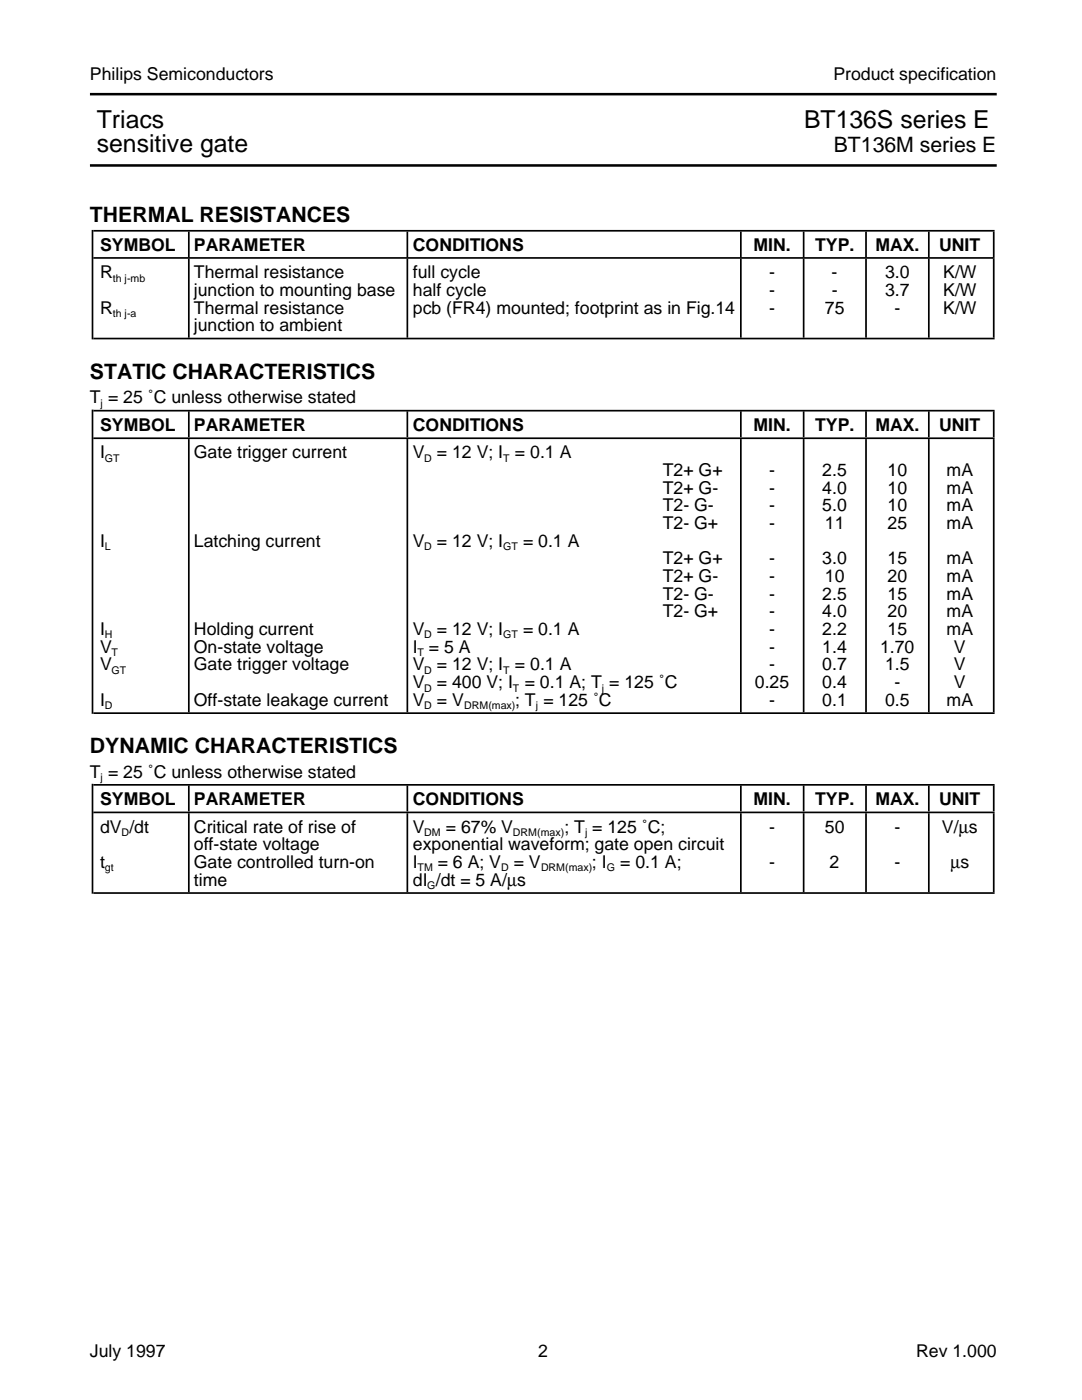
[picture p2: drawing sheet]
<svg xmlns="http://www.w3.org/2000/svg" width="216mm" height="279mm" viewBox="0 0 216 279" stroke-linecap="round" stroke-linejoin="round" font-family="sans-serif">
<defs><g id="words">
<g font-size="4.9">
<text x="19.3" y="25.5">Triacs</text>
<text x="160.4" y="25.5">BT136S series E</text>
<text x="19.3" y="30.4">sensitive gate</text>
</g>
<g font-size="4.2">
<text x="166.4" y="30.4">BT136M series E</text>
<text x="17.9" y="44.4">THERMAL RESISTANCES</text>
<text x="17.9" y="75.7">STATIC CHARACTERISTICS</text>
<text x="17.9" y="150.4">DYNAMIC CHARACTERISTICS</text>
</g>
<g font-size="3.5">
<text x="17.9" y="16">Philips Semiconductors</text>
<text x="166.3" y="16">Product specification</text>
<text x="20" y="50">SYMBOL</text>
<text x="38.7" y="50">PARAMETER</text>
<text x="82.4" y="50">CONDITIONS</text>
<text x="150.4" y="50">MIN.</text>
<text x="162.6" y="50">TYP.</text>
<text x="174.7" y="50">MAX.</text>
<text x="187.4" y="50">UNIT</text>
<text x="20" y="55.5">R</text>
<text x="38.7" y="55.5">Thermal resistance</text>
<text x="38.7" y="59.1">junction to mounting base</text>
<text x="82.4" y="55.5">full cycle</text>
<text x="82.4" y="59.1">half cycle</text>
<text x="153.5" y="55.5">-</text>
<text x="153.5" y="59.1">-</text>
<text x="165.9" y="55.5">-</text>
<text x="166" y="59.1">-</text>
<text x="176.6" y="55.5">3.0</text>
<text x="176.6" y="59.1">3.7</text>
<text x="188.2" y="55.5">K/W</text>
<text x="188.2" y="59.1">K/W</text>
<text x="20" y="62.7">R</text>
<text x="38.7" y="62.7">Thermal resistance</text>
<text x="82.4" y="62.7">pcb (FR4) mounted; footprint as in Fig.14</text>
<text x="153.5" y="62.7">-</text>
<text x="164.6" y="62.7">75</text>
<text x="178.5" y="62.7">-</text>
<text x="188.2" y="62.7">K/W</text>
<text x="38.7" y="66.1">junction to ambient</text>
<text x="17.9" y="80.4">T = 25 ˚C unless otherwise stated</text>
<text x="20" y="85.9">SYMBOL</text>
<text x="38.7" y="85.9">PARAMETER</text>
<text x="82.4" y="85.9">CONDITIONS</text>
<text x="150.4" y="85.9">MIN.</text>
<text x="162.6" y="85.9">TYP.</text>
<text x="174.7" y="85.9">MAX.</text>
<text x="187.4" y="85.9">UNIT</text>
<text x="20" y="91.4">I</text>
<text x="38.7" y="91.4">Gate trigger current</text>
<text x="82.4" y="91.4">V = 12 V; I = 0.1 A</text>
<text x="132.2" y="95">T2+ G+</text>
<text x="153.5" y="95">-</text>
<text x="164.1" y="95">2.5</text>
<text x="177.1" y="95">10</text>
<text x="188.9" y="95">mA</text>
<text x="132.2" y="98.6">T2+ G-</text>
<text x="153.5" y="98.6">-</text>
<text x="164.1" y="98.6">4.0</text>
<text x="177.1" y="98.6">10</text>
<text x="188.9" y="98.6">mA</text>
<text x="132.2" y="102">T2- G-</text>
<text x="132.2" y="105.6">T2- G+</text>
<text x="153.5" y="102">-</text>
<text x="153.5" y="105.6">-</text>
<text x="164.1" y="102">5.0</text>
<text x="164.6" y="105.6">11</text>
<text x="177.1" y="102">10</text>
<text x="177.1" y="105.6">25</text>
<text x="188.9" y="102">mA</text>
<text x="188.9" y="105.6">mA</text>
<text x="20" y="109.1">I</text>
<text x="38.7" y="109.1">Latching current</text>
<text x="82.4" y="109.1">V = 12 V; I</text>
<text x="104.4" y="109.1">= 0.1 A</text>
<text x="132.2" y="112.6">T2+ G+</text>
<text x="153.5" y="112.6">-</text>
<text x="164.1" y="112.6">3.0</text>
<text x="177.1" y="112.6">15</text>
<text x="188.9" y="112.6">mA</text>
<text x="132.2" y="116.2">T2+ G-</text>
<text x="132.2" y="119.7">T2- G-</text>
<text x="153.5" y="116.2">-</text>
<text x="153.5" y="119.7">-</text>
<text x="164.1" y="119.7">2.5</text>
<text x="164.6" y="116.2">10</text>
<text x="177.1" y="116.2">20</text>
<text x="177.1" y="119.7">15</text>
<text x="188.9" y="116.2">mA</text>
<text x="188.9" y="119.7">mA</text>
<text x="132.2" y="123.2">T2- G+</text>
<text x="153.5" y="123.2">-</text>
<text x="164.1" y="123.2">4.0</text>
<text x="177.1" y="123.2">20</text>
<text x="188.9" y="123.2">mA</text>
<text x="20" y="126.7">I</text>
<text x="20" y="130.3">V</text>
<text x="38.7" y="126.7">Holding current</text>
<text x="38.7" y="130.3">On-state voltage</text>
<text x="82.4" y="126.7">V = 12 V; I</text>
<text x="82.4" y="130.3">I = 5 A</text>
<text x="104.4" y="126.7">= 0.1 A</text>
<text x="153.5" y="126.7">-</text>
<text x="153.5" y="130.3">-</text>
<text x="164.1" y="126.7">2.2</text>
<text x="164.1" y="130.3">1.4</text>
<text x="175.6" y="130.3">1.70</text>
<text x="177.1" y="126.7">15</text>
<text x="188.9" y="126.7">mA</text>
<text x="190.3" y="130.3">V</text>
<text x="20" y="133.8">V</text>
<text x="38.7" y="133.8">Gate trigger voltage</text>
<text x="82.4" y="137.3">V = 400 V; I = 0.1 A; T = 125 ˚C</text>
<text x="82.4" y="133.8">V = 12 V; I = 0.1 A</text>
<text x="150.6" y="137.3">0.25</text>
<text x="153.5" y="133.8">-</text>
<text x="164.1" y="137.3">0.4</text>
<text x="164.1" y="133.8">0.7</text>
<text x="176.6" y="133.8">1.5</text>
<text x="178.5" y="137.3">-</text>
<text x="190.3" y="133.8">V</text>
<text x="190.3" y="137.3">V</text>
<text x="20" y="140.9">I</text>
<text x="38.7" y="140.9">Off-state leakage current</text>
<text x="82.4" y="140.9">V = V</text>
<text x="102.8" y="140.9">; T = 125 ˚C</text>
<text x="153.5" y="140.9">-</text>
<text x="164.1" y="140.9">0.1</text>
<text x="176.6" y="140.9">0.5</text>
<text x="188.9" y="140.9">mA</text>
<text x="17.9" y="155.2">T = 25 ˚C unless otherwise stated</text>
<text x="20" y="160.7">SYMBOL</text>
<text x="38.7" y="160.7">PARAMETER</text>
<text x="82.4" y="160.7">CONDITIONS</text>
<text x="150.4" y="160.7">MIN.</text>
<text x="162.6" y="160.7">TYP.</text>
<text x="174.7" y="160.7">MAX.</text>
<text x="187.4" y="160.7">UNIT</text>
<text x="20" y="166.2">dV /dt</text>
<text x="38.7" y="166.2">Critical rate of rise of</text>
<text x="82.4" y="166.2">V</text>
<text x="88.9" y="166.2">= 67% V</text>
<text x="112.6" y="166.2">; T = 125 ˚C;</text>
<text x="153.5" y="166.2">-</text>
<text x="164.6" y="166.2">50</text>
<text x="178.5" y="166.2">-</text>
<text x="188" y="166.2">V/µs</text>
<text x="20" y="173.2">t</text>
<text x="38.7" y="173.2">Gate controlled turn-on</text>
<text x="38.7" y="169.7">off-state voltage</text>
<text x="82.4" y="169.7">exponential waveform; gate open circuit</text>
<text x="82.4" y="173.2">I</text>
<text x="87.3" y="173.2">= 6 A; V</text>
<text x="102.5" y="173.2">= V</text>
<text x="118.1" y="173.2">; I</text>
<text x="123.7" y="173.2">= 0.1 A;</text>
<text x="153.5" y="173.2">-</text>
<text x="165.5" y="173.2">2</text>
<text x="178.5" y="173.2">-</text>
<text x="189.7" y="173.2">µs</text>
<text x="38.7" y="176.8">time</text>
<text x="82.4" y="176.8">dI /dt = 5 A/µs</text>
<text x="17.9" y="270.8">July 1997</text>
<text x="107.4" y="270.8">2</text>
<text x="182.8" y="270.8">Rev 1.000</text>
</g>
<g font-size="2.1">
<text x="22.5" y="56.3">th j-mb</text>
<text x="22.5" y="63.3">th j-a</text>
<text x="20.1" y="81.2">j</text>
<text x="20.9" y="92.2">GT</text>
<text x="84.7" y="92.2">D</text>
<text x="100.4" y="92.2">T</text>
<text x="20.9" y="109.8">L</text>
<text x="84.7" y="109.8">D</text>
<text x="100.4" y="109.8">GT</text>
<text x="20.9" y="127.4">H</text>
<text x="22.3" y="131">T</text>
<text x="83.3" y="131">T</text>
<text x="84.7" y="127.4">D</text>
<text x="100.4" y="127.4">GT</text>
<text x="22.3" y="134.5">GT</text>
<text x="84.7" y="134.5">D</text>
<text x="100.4" y="134.5">T</text>
<text x="20.9" y="141.6">D</text>
<text x="84.7" y="138">D</text>
<text x="84.7" y="141.6">D</text>
<text x="92.6" y="141.6">DRM(max)</text>
<text x="102.4" y="138">T</text>
<text x="106.9" y="141.6">j</text>
<text x="120.1" y="138">j</text>
<text x="20.1" y="155.9">j</text>
<text x="24.2" y="166.9">D</text>
<text x="84.7" y="166.9">DM</text>
<text x="102.4" y="166.9">DRM(max)</text>
<text x="116.8" y="166.9">j</text>
<text x="20.9" y="173.9">gt</text>
<text x="83.3" y="173.9">TM</text>
<text x="100" y="173.9">D</text>
<text x="107.9" y="173.9">DRM(max)</text>
<text x="121.1" y="173.9">G</text>
<text x="85.3" y="177.5">G</text>
</g>
</g></defs>
<path d="M18.6 51.5h179.9M18.6 46.1h179.9M18.6 67.6h179.9M18.6 87.5h179.9M18.6 82h179.9M18.6 156.6h179.9M18.6 142.3h179.9M18.6 178.2h179.9M18.6 162.1h179.9" fill="none" stroke="#000" stroke-width=".34"/>
<g fill="none" stroke="#000" stroke-width="15.7" stroke-linecap="butt">
<path d="M37.5 59.5h.3M81.1 59.5h.3M147.7 59.5h.3M160.2 59.5h.3M172.6 59.5h.4M185.2 59.5h.3M198.1 59.5h.4M37.5 170.2h.3M81.1 170.2h.3M147.7 170.2h.3M160.2 170.2h.3M172.6 170.2h.4"/>
<path d="M185.2 170.2h.3M198.1 170.2h.4"/>
</g>
<g fill="none" stroke="#000" stroke-width="5.2" stroke-linecap="butt">
<path d="M37.5 84.7h.3M81.1 84.7h.3M147.7 84.7h.3M160.2 84.7h.3M172.6 84.7h.4M185.2 84.7h.3M198.1 84.7h.4M37.5 159.3h.3M81.1 159.3h.3M147.7 159.3h.3M160.2 159.3h.3M172.6 159.3h.4"/>
<path d="M185.2 159.3h.3M198.1 159.3h.4"/>
</g>
<path d="M18.3 167.4h.3" fill="none" stroke="#000" stroke-width="21.9" stroke-linecap="butt"/>
<path d="M37.5 114.9h.3M81.1 114.9h.3M147.7 114.9h.3M160.2 114.9h.3M172.6 114.9h.4M185.2 114.9h.3M198.1 114.9h.4" fill="none" stroke="#000" stroke-width="54.5" stroke-linecap="butt"/>
<path d="M18.3 112.1h.3" fill="none" stroke="#000" stroke-width="60.7" stroke-linecap="butt"/>
<path d="M37.5 48.8h.3M81.1 48.8h.3M147.7 48.8h.3M160.2 48.8h.3M172.6 48.8h.4M185.2 48.8h.3M198.1 48.8h.4" fill="none" stroke="#000" stroke-width="5.1" stroke-linecap="butt"/>
<path d="M18.3 56.8h.3" fill="none" stroke="#000" stroke-width="21.8" stroke-linecap="butt"/>
<path d="M17.9 18.8h181M17.9 33h181" fill="none" stroke="#000" stroke-width=".51"/>
<use href="#words"/>
</svg>
